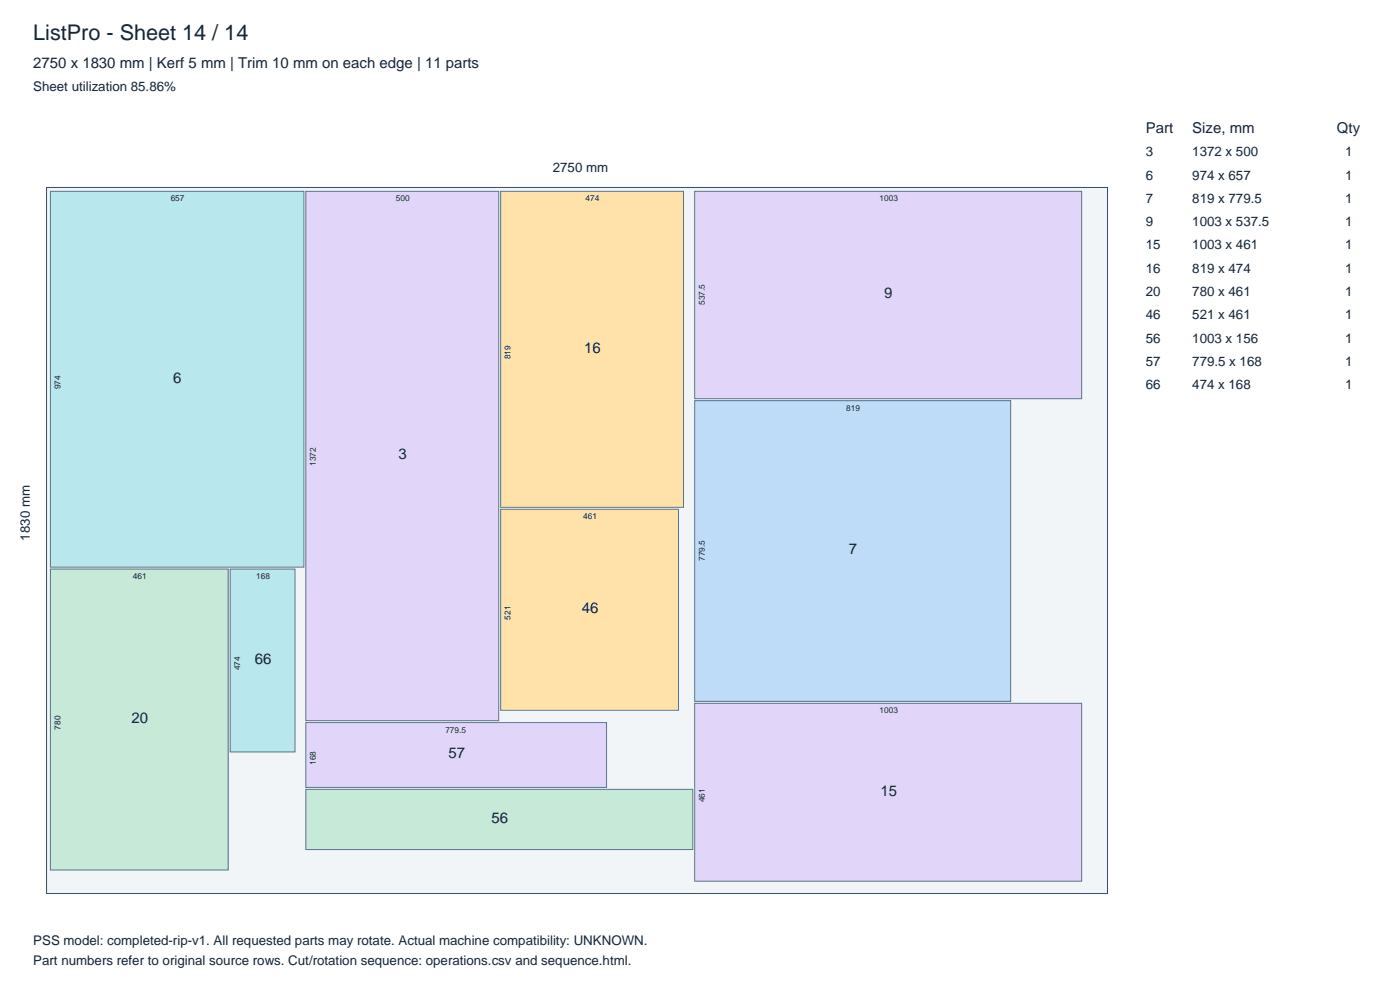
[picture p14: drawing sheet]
<svg xmlns="http://www.w3.org/2000/svg" width="297mm" height="210mm" viewBox="0 0 297 210" stroke-linecap="round" stroke-linejoin="round" font-family="sans-serif">
<defs><g id="words">
<text font-size="4.6" fill="#142638" x="7.1" y="8.5">ListPro - Sheet 14 / 14</text>
<g font-size="3.2" fill="#142638">
<text x="7.1" y="14.5">2750 x 1830 mm | Kerf 5 mm | Trim 10 mm on each edge | 11 parts</text>
<text x="243.1" y="28.2">Part</text>
<text x="252.9" y="28.2">Size, mm</text>
<text x="283.6" y="28.2">Qty</text>
<text x="187.6" y="63.3">9</text>
<text x="124" y="74.8">16</text>
<text x="36.8" y="81.1">6</text>
<text x="84.5" y="97.4">3</text>
<text x="180.1" y="117.6">7</text>
<text x="123.4" y="130">46</text>
<text x="54.1" y="140.8">66</text>
<text x="27.9" y="153.3">20</text>
<text x="95.1" y="160.9">57</text>
<text x="186.8" y="168.8">15</text>
<text x="104.3" y="174.5">56</text>
</g>
<g font-size="2.8" fill="#142638">
<text x="7.1" y="19.4">Sheet utilization 85.86%</text>
<text x="243.1" y="33.2">3</text>
<text x="252.9" y="33.2">1372 x 500</text>
<text x="285.4" y="33.2">1</text>
<text x="117.3" y="36.6">2750 mm</text>
<text x="243.1" y="38.1">6</text>
<text x="252.9" y="38.1">974 x 657</text>
<text x="285.4" y="38.1">1</text>
<text x="243.1" y="43">7</text>
<text x="243.1" y="48">9</text>
<text x="252.9" y="43">819 x 779.5</text>
<text x="252.9" y="48">1003 x 537.5</text>
<text x="285.4" y="43">1</text>
<text x="285.4" y="48">1</text>
<text x="243.1" y="52.9">15</text>
<text x="252.9" y="52.9">1003 x 461</text>
<text x="285.4" y="52.9">1</text>
<text x="243.1" y="57.9">16</text>
<text x="252.9" y="57.9">819 x 474</text>
<text x="285.4" y="57.9">1</text>
<text x="243.1" y="62.8">20</text>
<text x="252.9" y="62.8">780 x 461</text>
<text x="285.4" y="62.8">1</text>
<text x="243.1" y="67.7">46</text>
<text x="252.9" y="67.7">521 x 461</text>
<text x="285.4" y="67.7">1</text>
<text x="243.1" y="72.7">56</text>
<text x="243.1" y="77.6">57</text>
<text x="252.9" y="72.7">1003 x 156</text>
<text x="252.9" y="77.6">779.5 x 168</text>
<text x="285.4" y="72.7">1</text>
<text x="285.4" y="77.6">1</text>
<text x="243.1" y="82.6">66</text>
<text x="252.9" y="82.6">474 x 168</text>
<text x="285.4" y="82.6">1</text>
<text x="6.3" y="114.7" transform="rotate(-90 6.3 114.7)">1830 mm</text>
<text x="7.1" y="200.5">PSS model: completed-rip-v1. All requested parts may rotate. Actual machine compatibility: UNKNOWN.</text>
<text x="7.1" y="204.7">Part numbers refer to original source rows. Cut/rotation sequence: operations.csv and sequence.html.</text>
</g>
<g font-size="1.8" fill="#142638">
<text x="36.2" y="42.7">657</text>
<text x="84" y="42.7">500</text>
<text x="124.2" y="42.7">474</text>
<text x="186.6" y="42.7">1003</text>
<text x="149.5" y="64.7" transform="rotate(-90 149.5 64.7)">537.5</text>
<text x="108.3" y="76.2" transform="rotate(-90 108.3 76.2)">819</text>
<text x="12.8" y="82.6" transform="rotate(-90 12.8 82.6)">974</text>
<text x="179.5" y="87.1">819</text>
<text x="67" y="98.8" transform="rotate(-90 67 98.8)">1372</text>
<text x="123.7" y="110.1">461</text>
<text x="149.5" y="119" transform="rotate(-90 149.5 119)">779.5</text>
<text x="28.2" y="122.8">461</text>
<text x="54.3" y="122.8">168</text>
<text x="108.3" y="131.5" transform="rotate(-90 108.3 131.5)">521</text>
<text x="51" y="142.2" transform="rotate(-90 51 142.2)">474</text>
<text x="12.8" y="154.7" transform="rotate(-90 12.8 154.7)">780</text>
<text x="94.5" y="155.4">779.5</text>
<text x="186.6" y="151.3">1003</text>
<text x="67" y="162.3" transform="rotate(-90 67 162.3)">168</text>
<text x="149.5" y="170.2" transform="rotate(-90 149.5 170.2)">461</text>
</g>
</g></defs>
<path d="M9.9 39.8h225v149.7h-225z" fill="#f2f5f7" stroke="#334d66" stroke-width=".21"/>
<path d="M10.7 40.6h53.8v79.7h-53.8z" fill="#b8e7ed" stroke="#59758c" stroke-width=".21"/>
<path d="M10.7 120.7h37.7v63.8h-37.7z" fill="#c6ead7" stroke="#59758c" stroke-width=".21"/>
<path d="M48.8 120.7h13.8v38.8h-13.8z" fill="#b8e7ed" stroke="#59758c" stroke-width=".21"/>
<path d="M64.9 40.6h40.9v112.3h-40.9z" fill="#e1d5f9" stroke="#59758c" stroke-width=".21"/>
<g fill="#ffe2aa" stroke="#59758c" stroke-width=".21">
<path d="M106.2 40.6h38.8v67h-38.8z"/>
<path d="M106.2 108h37.7v42.7h-37.7z"/>
</g>
<path d="M64.9 153.3h63.8v13.7h-63.8z" fill="#e1d5f9" stroke="#59758c" stroke-width=".21"/>
<path d="M64.9 167.4h82.1v12.8h-82.1z" fill="#c6ead7" stroke="#59758c" stroke-width=".21"/>
<path d="M147.4 40.6h82.1v44h-82.1z" fill="#e1d5f9" stroke="#59758c" stroke-width=".21"/>
<path d="M147.4 85h67v63.8h-67z" fill="#bedcf8" stroke="#59758c" stroke-width=".21"/>
<path d="M147.4 149.2h82.1v37.7h-82.1z" fill="#e1d5f9" stroke="#59758c" stroke-width=".21"/>
<use href="#words"/>
</svg>
